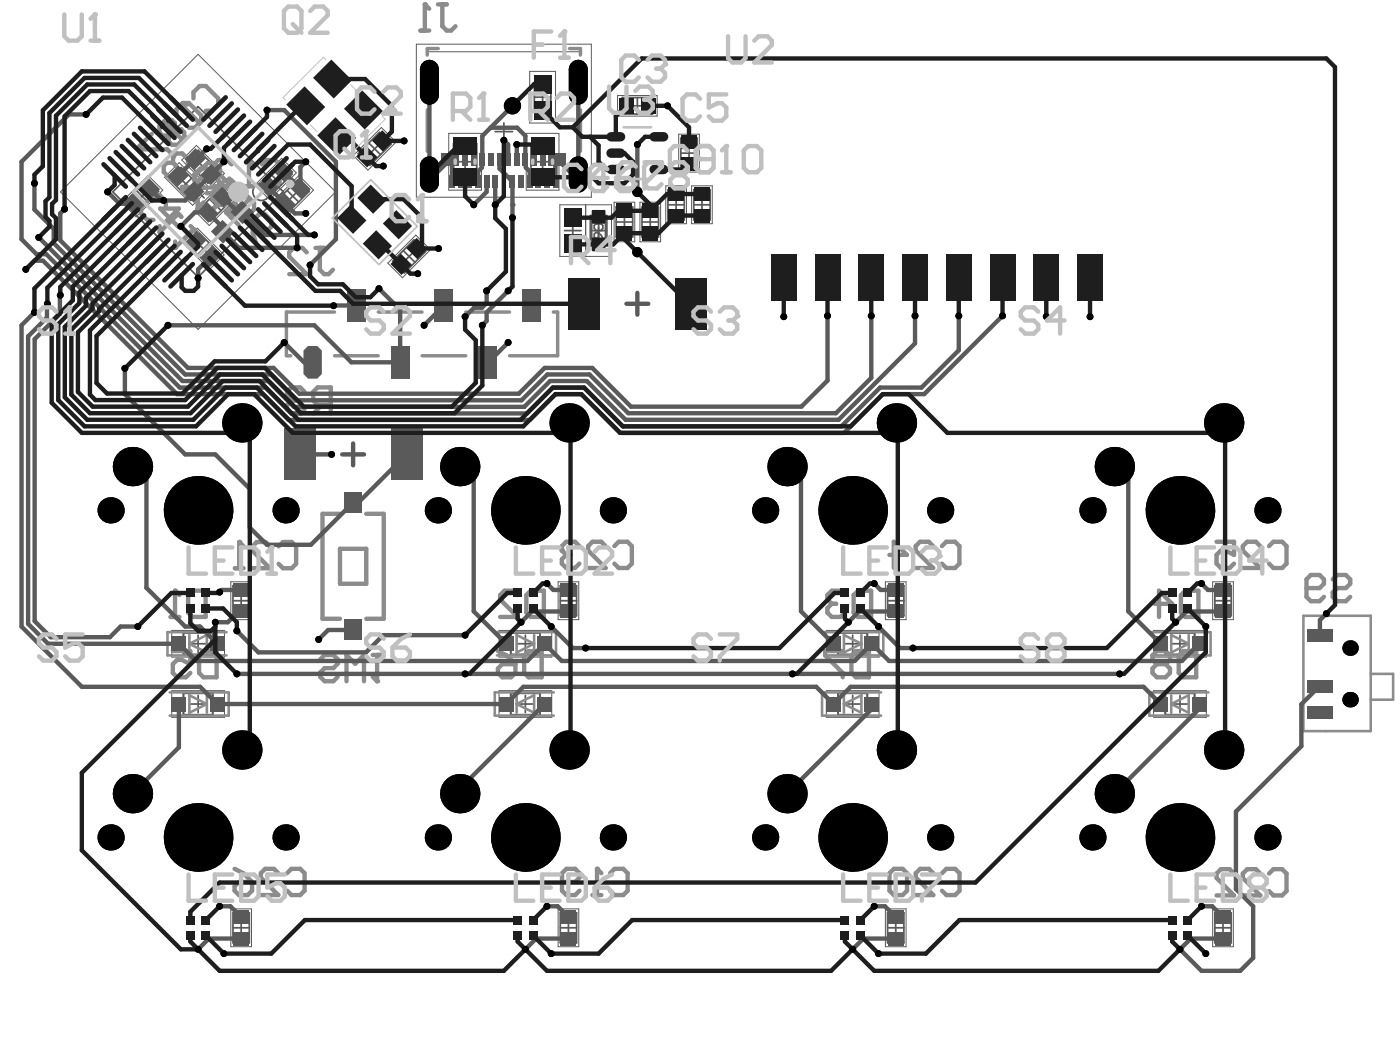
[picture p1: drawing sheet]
<svg xmlns="http://www.w3.org/2000/svg" width="271mm" height="200mm" viewBox="0 0 271 200" stroke-linecap="round" stroke-linejoin="round" font-family="sans-serif">
<g fill="none" stroke="#5a5a5a" stroke-width=".19">
<path d="M80.5 8.5h33.8v29.6h-33.8zM82.4 10h30M102.4 13.8h5v10h-5zM119.4 18.4h7.6v4h-7.6zM11.7 37.1l26.6-26.6 26.6 26.6-26.6 26.6zM23.5 39.1l5.1-5.2 2.9 2.8-5.2 5.2zM31.8 34.3l2.8-2.9 5.4 5.4-2.8 2.9zM35.1 30.9l2.9-2.8 5.4 5.4-2.9 2.8zM49.3 35.8l5.1-5.2 2.9 2.8-5.2 5.2zM52.6 39.1l5.2-5.2 2.8 2.8-5.2 5.2zM68.3 30.1l5.4-5.5 2.8 2.9-5.4 5.4zM86.7 25.8h6.4v10.9h-6.4z"/>
<path d="M101.7 25.8h6.3v10.9h-6.3zM108.2 39.6h10v10h-10zM113.2 39.6v10M118.7 39.1h4v7.6h-4zM123.7 39.1h4v7.6h-4zM128.7 35.9h4v7.3h-4zM131.2 25.9h4v7.4h-4zM133.7 35.9h4v7.3h-4zM35.3 46.9l2.8-2.8 5.2 5.2-2.8 2.8zM37.6 40.7l5.2-5.1 2.8 2.8-5.2 5.2zM74.9 50.8l5.5-5.4 2.8 2.9-5.4 5.4zM44.6 112.4h4v7.3h-4z"/>
<path d="M107.9 112.4h4v7.3h-4zM171.1 112.4h4v7.3h-4zM234.4 112.4h4v7.3h-4zM33.2 121.8h10.2v5.2h-10.2zM33.2 133.5h10.2v5.1h-10.2zM96.4 121.8h10.2v5.2h-10.2zM96.4 133.5h10.2v5.1h-10.2zM159.7 121.8h10.2v5.2h-10.2zM159.7 133.5h10.2v5.1h-10.2zM223 121.8h10.1v5.2h-10.1zM223 133.5h10.1v5.1h-10.1zM44.6 175.6h4v7.3h-4z"/>
<path d="M107.9 175.6h4v7.3h-4zM171.1 175.6h4v7.3h-4zM234.4 175.6h4v7.3h-4z"/>
</g>
<g fill="none" stroke="#5a5a5a" stroke-width=".33">
<path d="M103.3 18.8h3.2M103.3 15.9h3.2v5.8h-3.2zM104.9 17.2v3.2M120.3 18.8h5.8v3.2h-5.8zM123.2 18.8v3.2M21.8 37.1l16.5-16.5 16.5 16.5-16.5 16.4zM24.3 38.8l4.1-4.1 2.2 2.3-4.1 4.1zM26.3 36.8l2.3 2.2M28.6 36.8l-2.3 2.2M32.7 34.6l2.3-2.2 4.1 4.1-2.2 2.2zM34.8 34.4l2.3 2.3M36.1 31.3l2.2-2.3 4.1 4.2-2.2 2.2z"/>
<path d="M37.1 34.4l-2.3 2.3M37.1 35.9l2.4 2.4M38.1 31.1l2.3 2.3M39.5 35.9l-2.4 2.4M40.4 31.1l-2.3 2.3M40.5 38.5l2.2 2.2M42.7 38.5l-2.2 2.2M50.1 35.5l4.1-4.1 2.2 2.2-4.1 4.2zM52.1 33.5l2.3 2.2M53.4 38.8l4.1-4.1 2.3 2.3-4.1 4.1zM54.4 33.5l-2.3 2.2M55.5 36.8l2.2 2.2"/>
<path d="M57.7 36.8l-2.2 2.2M69.2 29.7l4.1-4.1 2.3 2.2-4.1 4.1zM71.3 27.6l2.2 2.3M73.5 27.6l-2.2 2.3M87.6 27.8h4.5v6.9h-4.5zM88.2 31.3h3.4M89.9 29.6v3.3M95.7 25.4h3.4M97.4 23.7v3.4M102.6 27.8h4.5v6.9h-4.5zM103.2 31.3h3.3M104.9 29.6v3.3"/>
<path d="M119.1 40h3.2v5.8h-3.2zM121.6 20.4h3.2M124.1 40h3.2v5.8h-3.2zM129.1 39.6h3.2M129.1 36.7h3.2v5.8h-3.2zM130.7 38v3.2M131.6 29.6h3.2M131.6 26.7h3.2v5.8h-3.2zM133.2 28v3.2M134.1 39.6h3.1M134.1 36.7h3.1v5.8h-3.1zM135.7 38v3.2"/>
<path d="M36.1 47.1l2.3-2.2 4.1 4.1-2.2 2.3zM38.2 47l2.2 2.2M38.4 40.5l4.2-4.1 2.2 2.2-4.1 4.1zM40.4 47l-2.2 2.2M75.9 50.5l4.1-4.1 2.3 2.2-4.2 4.1zM77.9 48.4l2.3 2.3M80.2 48.4l-2.3 2.3M109.1 44.6h3.2M110.7 43v3.2M114.1 44.6h3.2M114.1 41.7h3.2v5.8h-3.2zM114.4 41.9h2.6v5.3h-2.6z"/>
<path d="M115.1 44.4l-.3-.3v-.5l.3-.3h1.1l.3 .3v.5l-.3 .3M115.7 45.8l-.3 .3h-.3l-.3-.3v-.6l.3-.2h.6l.5 .5 .3 .6M115.7 43v3.2M119.1 42.9h3.2M120.7 41.3v3.2M124.1 42.9h3.2M125.7 41.3v3.2M45 116.1h3.2M45 113.2h3.2v5.8h-3.2zM46.6 114.5v3.2M108.3 116.1h3.1M108.3 113.2h3.1v5.8h-3.1z"/>
<path d="M109.9 114.5v3.2M171.5 116.1h3.2M171.5 113.2h3.2v5.8h-3.2zM173.1 114.5v3.2M234.8 116.1h3.2M234.8 113.2h3.2v5.8h-3.2zM236.4 114.5v3.2M35.5 122.3h5.6v4.2h-5.6zM35.5 134h5.6v4.1h-5.6zM36.6 136h3.4M36.6 124.4h3.4M38.3 122.7v3.4"/>
<path d="M38.3 134.4v3.3M98.7 122.3h5.7v4.2h-5.7zM98.7 134h5.7v4.1h-5.7zM99.9 136h3.3M99.9 124.4h3.3M101.5 122.7v3.4M101.5 134.4v3.3M162 122.3h5.6v4.2h-5.6zM162 134h5.6v4.1h-5.6zM163.1 136h3.4M163.1 124.4h3.4M164.8 122.7v3.4"/>
<path d="M164.8 134.4v3.3M225.2 122.3h5.7v4.2h-5.7zM225.2 134h5.7v4.1h-5.7zM226.4 136h3.3M226.4 124.4h3.3M228.1 122.7v3.4M228.1 134.4v3.3M45 179.3h3.2M45 176.4h3.2v5.8h-3.2zM46.6 177.7v3.2M108.3 179.3h3.1M108.3 176.4h3.1v5.8h-3.1z"/>
<path d="M109.9 177.7v3.2M171.5 179.3h3.2M171.5 176.4h3.2v5.8h-3.2zM173.1 177.7v3.2M234.8 179.3h3.2M234.8 176.4h3.2v5.8h-3.2zM236.4 177.7v3.2"/>
<circle cx="50.5" cy="37.1" r="1.66"/>
</g>
<path d="M121.1 58.7h4.2M123.2 56.6v4.2M66.1 87.8h4.3M68.2 85.7v4.2" fill="none" stroke="#5a5a5a" stroke-width=".85"/>
<g fill="none" stroke="#8c8c8c" stroke-width=".5">
<path d="M251.9 119h13v22.3h-13zM32.8 133.8h11.4v4.5h-11.4M36.6 134.3l3.4 1.7-3.4 1.7zM36.6 124.4l3.4-1.7v3.4zM36.6 122.7v3.4M40 134.3v3.4M43.8 122.1h-11.4v4.5h11.4M96 122.1h11.5v4.5h-11.5M99.9 122.7l3.3 1.7-3.3 1.7zM99.9 134.3v3.4M99.9 136l3.3-1.7v3.4zM103.2 122.7v3.4"/>
<path d="M107 133.8h-11.4v4.5h11.4M159.3 122.1h11.4v4.5h-11.4M163.1 136l3.4-1.7v3.4zM163.1 122.7l3.4 1.7-3.4 1.7zM163.1 134.3v3.4M166.5 122.7v3.4M170.3 133.8h-11.4v4.5h11.4M222.6 122.1h11.4v4.5h-11.4M226.4 136l3.3-1.7v3.4zM226.4 122.7l3.3 1.7-3.3 1.7zM226.4 134.3v3.4M229.7 122.7v3.4"/>
<path d="M233.5 133.8h-11.4v4.5h11.4M264.9 130.2h4.4v5h-4.4"/>
</g>
<path d="M84.7 9.4h-2.1v1.2M110.1 9.4h2.1v1.2M82.6 21.2v8M112.2 21.2v8M64.7 60.3h-9.3v8.4h.8M64.7 68.7h8.4M73.1 60.3h8.5M81.6 68.7h8.4M90 60.3h8.5M106.9 60.3h.9v8.4h-9.3" fill="none" stroke="#8c8c8c" stroke-width=".67"/>
<path d="M65.7 99.3h-3.4v20.3h3.4M70.8 99.3h3.4v20.3h-3.4M65.7 106h5.1v6.8h-5.1zM61.9 127.4l.8-.8h1.7l.9 .8v.9l-.9 .8h-1.7l-.8 .8v.9l.8 .8h1.7l.9-.8M67 131.6v-5l1.7 1.7 1.6-1.7v5M72 126.6h1.7M72.9 126.6v5" fill="none" stroke="#8c8c8c" stroke-width=".85"/>
<circle cx="72.9" cy="131.6" r=".42" fill="#8c8c8c"/>
<g fill="none" stroke="#8c8c8c" stroke-width=".85">
<path d="M33 119.2h1.7M33.8 114.1v5.1M36.4 115l.8-.9h2.5v5.1h-2.5l-.8-.8zM171.9 107.2h3.4l-2.6-2.5v5.1M180.4 105.5l-.9-.8h-1.7l-.8 .8v.9l3.4 3.4h-3.4M182 105.5l.9-.8h1.7l.8 .8v3.4l-.8 .9h-1.7l-.9-.9M33.4 125.8h3.4v2.5l-1.7-.8h-.8l-.9 .8v1.7l.9 .9h1.6l.9-.9M38.5 126.6l.8-.8h2.6v5.1h-2.6l-.8-.9zM72 130.8l.9 .8M96.2 129.2l.9-.9h2.5v1.7l-.8 .9h-1.7l-.9-.9zM96.2 125.8l1.7 .8 1.7 1.7M101.3 126.6l.9-.8h2.5v5.1h-2.5l-.9-.9z"/>
<path d="M223.6 128.3l-.9 .9v.8l.9 .9h1.7l.8-.9v-.8l-.8-.9M223.6 128.3l-.9-.8v-.9l.9-.8h1.7l.8 .8v.9l-.8 .8M223.6 128.3h1.7M227.8 126.6l.9-.8h2.5v5.1h-2.5l-.9-.9z"/>
</g>
<circle cx="33.8" cy="114.1" r=".42" fill="#8c8c8c"/>
<path d="M47.3 36h1.7M48.1 30.9v5.1M50.7 31.8l.8-.9h1.7l.8 .9v3.3l-.8 .9h-1.7l-.8-.9M33.8 114.1l.9 .9" fill="none" stroke="#8c8c8c" stroke-width=".85"/>
<circle cx="48.1" cy="30.9" r=".42" fill="#8c8c8c"/>
<path d="M44.7 31.8l-.8-.9h-1.7l-.8 .9v.8l3.3 3.4h-3.3M45.9 37.2v-1.2l-1.2-1.2h-1.2l-2.4 2.4v1.2l1.2 1.2h1.2M47.6 37.8l1.2 1.2M48.1 30.9l.9 .9M48.2 38.4l-3.5 3.6" fill="none" stroke="#8c8c8c" stroke-width=".85"/>
<circle cx="44.7" cy="42" r=".42" fill="#8c8c8c"/>
<path d="M42.5 33.9v-1.2l-1.2-1.2h-1.2l-2.4 2.4v1.2l1.2 1.2h1.2M44.3 34.5l1.2 1.2M44.9 35.1l-3.6 3.6M44.7 40.8v1.2M48.8 42.6v2.4l.6 1.8M48.8 42.6l1.2-1.2h1.2l1.2 1.2v1.2l-.6 .6h-1.2z" fill="none" stroke="#8c8c8c" stroke-width=".85"/>
<circle cx="41.3" cy="38.7" r=".42" fill="#8c8c8c"/>
<g fill="none" stroke="#8c8c8c" stroke-width=".85">
<path d="M41.3 37.5v1.2M46.7 38.1h1.2l1.2 1.2v1.2l-1.2 1.2h-1.2l-.6-.6-.6-1.8-1.8 1.8 2.4 2.3M100 115l-.8-.9h-1.7l-.8 .9v.8l3.3 3.4h-3.3M101.7 115l.9-.9h2.5v5.1h-2.5l-.9-.8zM112 105.5l-.9-.8h-1.7l-.8 .8v.9M117 105.5l-.8-.8h-1.7l-.8 .8v.9l3.3 3.4h-3.3M118.7 105.5l.9-.8h1.7l.8 .8v3.4l-.8 .9h-1.7l-.9-.9M223.2 116.7h3.3l-2.5-2.6v5.1M228.2 115l.9-.9h2.5v5.1h-2.5l-.9-.8zM252.5 113.6h2.5l.9-.8v-.9l-.9-.8h-1.6l-.9 .8v3.4l.9 .9h1.6l.9-.9M257.6 111.9l.8-.8h1.7l.9 .8v.9l-.9 .8h-1.7l-.8 .9v.8l.8 .9h1.7l.9-.9M171.9 168.7l.9-.8h1.7l.8 .8v3.4l-.8 .9h-1.7l-.9-.9z"/>
<path d="M180.4 168.7l-.9-.8h-1.7l-.8 .8v.9l3.4 3.4h-3.4M182.1 168.7l.8-.8h1.7l.8 .8v3.4l-.8 .9h-1.7l-.8-.9"/>
</g>
<circle cx="108.6" cy="106.4" r=".42" fill="#8c8c8c"/>
<path d="M45.4 109.8h1.7M46.2 104.7v5.1M52.2 105.6l-.9-.9h-1.7l-.8 .9v.8l3.4 3.4h-3.4M53.9 105.6l.8-.9h1.7l.8 .9v3.4l-.8 .8h-1.7l-.8-.8M108.6 106.4l.8 .8M109.4 107.2h.9M109.4 107.2l-.8 .9v.8l.8 .9h1.7l.9-.9" fill="none" stroke="#8c8c8c" stroke-width=".85"/>
<circle cx="46.2" cy="104.7" r=".42" fill="#8c8c8c"/>
<path d="M58.9 75.7l-.9-.8h-1.7l-.8 .8v.8M62.2 78.2l-1.7 1.7M63.9 78.2h-2.5l-.9-.8v-1.7l.9-.8h2.5v5M46.2 104.7l.9 .9" fill="none" stroke="#8c8c8c" stroke-width=".85"/>
<circle cx="55.5" cy="76.5" r=".42" fill="#8c8c8c"/>
<path d="M32.1 40.1v-1.2l-1.2-1.2h-1.2l-2.4 2.4v1.2l1.2 1.2h1.2M33.9 40.7l1.1 1.2M34.4 41.3l-3.5 3.6M59.3 48.7l-.9-.8h-1.7l-.8 .8v.9l3.4 3.4h-3.4M61 47.9h1.7M61.8 47.9v4.2l.9 .9h.8l.9-.9M55.5 76.5l.8 .9M56.3 77.4h.9M56.3 77.4l-.8 .8v.9l.8 .8h1.7l.9-.8" fill="none" stroke="#8c8c8c" stroke-width=".85"/>
<circle cx="30.9" cy="44.9" r=".42" fill="#8c8c8c"/>
<path d="M30.9 43.7v1.2M36.8 43.7l1.2 1.2M37.4 44.3l-3.5 3.6" fill="none" stroke="#8c8c8c" stroke-width=".85"/>
<circle cx="33.9" cy="47.9" r=".42" fill="#8c8c8c"/>
<path d="M37.4 19v-1.2l1.2-1.2h1.2l2.4 2.4v1.2l-1.2 1.2h-1.2M35 20.2l3.6 3.6M39.2 23.2l-1.2 1.2M33.9 46.7v1.2" fill="none" stroke="#8c8c8c" stroke-width=".85"/>
<circle cx="35" cy="20.2" r=".42" fill="#8c8c8c"/>
<path d="M31.7 23.5l3.6 3.6M32.6 26.2v1.2l.6 .6h1.2l1.5-1.5M33.8 25v-1.2l-.6-.6h-1.2l-1.2 1.2v1.2l.6 .6h1.2M33.8 25h1.2l.6 .6v1.2M33.8 25l-1.2 1.2M34.1 22.3v-1.2l1.2-1.2h1.2l2.4 2.4v1.2l-1.2 1.2h-1.2M35 20.2h1.2" fill="none" stroke="#8c8c8c" stroke-width=".85"/>
<circle cx="31.7" cy="23.5" r=".42" fill="#8c8c8c"/>
<path d="M81.3 5.9h1.7M82.1 .8v5.1M84.6 .8h1.7M85.5 .8v4.3l.8 .8h.9l.8-.8M29.3 25.9l-2.4 2.4 .6 .6h4.8l.6 .6M31.7 23.5h1.2" fill="none" stroke="#8c8c8c" stroke-width=".85"/>
<circle cx="82.1" cy=".8" r=".42" fill="#8c8c8c"/>
<g fill="none" stroke="#8c8c8c" stroke-width=".85">
<path d="M82.1 .8l.9 .9M235.1 104.7h3.4v2.5l-1.7-.8h-.8l-.9 .8v1.7l.9 .9h1.7l.8-.9M243.6 105.5l-.9-.8h-1.7l-.8 .8v.9l3.4 3.4h-3.4M245.3 105.5l.8-.8h1.7l.8 .8v3.4l-.8 .9h-1.7l-.8-.9M162.9 125.8h-3.4v.8l3.4 3.4v.9M164.6 126.6l.8-.8h2.5v5.1h-2.5l-.8-.9zM45.3 171.3l.9-.9h2.5v1.7l-.8 .9h-1.7l-.9-.9zM45.3 167.9l1.7 .8 1.7 1.7M53.8 168.7l-.9-.8h-1.6l-.9 .8v.9l3.4 3.4h-3.4M55.5 168.7l.8-.8h1.7l.9 .8v3.4l-.9 .9h-1.7l-.8-.9M114.5 173h1.7M115.4 167.9v5.1"/>
<path d="M117.9 168.7l.9-.8h1.7l.8 .8v3.4l-.8 .9h-1.7l-.9-.9"/>
</g>
<circle cx="115.4" cy="167.9" r=".42" fill="#8c8c8c"/>
<path d="M35.2 36.1l3.5 3.6M37.5 34.9v-1.2l1.2-1.2h1.2l2.4 2.4v1.2l-1.2 1.2h-1.2M39.3 39.1l-1.2 1.2M108.6 170.4h2.6l.8-.8v-.9l-.8-.8h-1.7l-.9 .8v3.4l.9 .9h1.7l.8-.9M115.4 167.9l.8 .8" fill="none" stroke="#8c8c8c" stroke-width=".85"/>
<circle cx="35.2" cy="36.1" r=".42" fill="#8c8c8c"/>
<path d="M35.2 36.1h1.2M35.2 36.8l1.2 1.2M39.4 33.8l-3.6 3.6M40.6 36.2h1.2l1.2 1.2v1.2l-2.4 2.4h-1.2l-1.2-1.2v-1.2M32.2 42.7l2.4-2.4h-3.6l3.6 3.6" fill="none" stroke="#8c8c8c" stroke-width=".85"/>
<circle cx="39.4" cy="33.8" r=".42" fill="#8c8c8c"/>
<path d="M33.4 30.3l.6-.6h1.2l1.2 1.2v1.1M39.4 33.8v1.2" fill="none" stroke="#8c8c8c" stroke-width=".85"/>
<circle cx="33.4" cy="30.3" r=".42" fill="#8c8c8c"/>
<path d="M33.4 30.3v1.1M33.4 31.4l.6 .6M33.4 31.4h-1.2l-.6 .6v1.2l1.2 1.2h1.2M163.3 115l-.9-.9h-1.6l-.9 .9v.8M165 115l.8-.9h2.6v5.1h-2.6l-.8-.8z" fill="none" stroke="#8c8c8c" stroke-width=".85"/>
<circle cx="159.9" cy="115.8" r=".42" fill="#8c8c8c"/>
<path d="M159.9 115.8l.9 .9M160.8 116.7h.8M160.8 116.7l-.9 .8v.9l.9 .8h1.6l.9-.8M238.5 168.8l-.8-.8h-1.7l-.9 .8v.8l3.4 3.4h-3.4M243.6 168.8l-.9-.8h-1.7l-.8 .8v.8l3.4 3.4h-3.4M245.3 168.8l.8-.8h1.7l.9 .8v3.4l-.9 .8h-1.7l-.8-.8" fill="none" stroke="#8c8c8c" stroke-width=".85"/>
<path d="M23.1 39.4h2.9M31.2 38.7h.4M9.2 58.7l-.1 2.7M11.7 57l-.1 .1M12.5 40.4l-.8 .8M12.6 54.6h.1M38.3 52v1.7M40.1 41h-2.5l-2.6 2.7M26.6 121.1h-3.3l-2.1 2M35.8 121.1h2.9" fill="none" stroke="#5a5a5a" stroke-width=".85"/>
<g fill="#5a5a5a">
<circle cx="35" cy="43.7" r=".42"/>
<circle cx="34.4" cy="34" r=".42"/>
<circle cx="37.5" cy="37.1" r=".42"/>
</g>
<path d="M55.1 39.4l1.9 1.8h2.1M46 41h.8M54.9 66.2l3.9 3.8h1.6M46.1 118.2h.5M46.6 114h-3.7l-.5 .4M41.6 120.2h2.4M42.4 175.1h2.1l2.1 2.1" fill="none" stroke="#5a5a5a" stroke-width=".85"/>
<circle cx="55.1" cy="39.4" r=".42" fill="#5a5a5a"/>
<path d="M58.1 32.3v4.1" fill="none" stroke="#5a5a5a" stroke-width=".85"/>
<circle cx="58.1" cy="36.4" r=".42" fill="#5a5a5a"/>
<path d="M54.7 33.1l3.4 3.3M83 33.7h1.1M93.1 32.4l-.7 .7v2M94.1 35.1v2M99 39.6v2.5M85.8 59.5v-.5l-3.8 3.9M94.1 58.6l-.9 .9h-1.6l-1.7 1.7M94.1 60.4v1.6l-.9 .9M68.2 97.1h1M63.4 121.7l-1.8 1.9" fill="none" stroke="#5a5a5a" stroke-width=".85"/>
<circle cx="99" cy="39.6" r=".42" fill="#5a5a5a"/>
<path d="M96.5 32.6l2.5 2.5" fill="none" stroke="#5a5a5a" stroke-width=".85"/>
<circle cx="99.9" cy="27.9" r=".42" fill="#5a5a5a"/>
<g fill="none" stroke="#5a5a5a" stroke-width=".85">
<path d="M83 15.9v17.8M111.8 15.9v17.8h-1.1l-3-2.9-.3 .3v4M6.7 35.4v5.1l3.7 3.7v2.8l25.4 25.4h16.5l5 4.9h43.5l5-4.9h8.1l7.5 7.4h40.2l6.8-6.8v-12M16.6 22.1h-3.3l-9.1 9.2v14.9l2.9 2.9h1.8l25.8 25.8h16.6l5 5h45.5l5-5h6.1l7.5 7.5h42.2l7.5-7.5h8l7.2-7.2v-6.7M20.8 37.1l2.3 2.3M28.9 36.4l2.3 2.3M40 28.8l-2 1.9h-.3l-3.3 3.3M43.1 38.1l2.9 2.9M43.3 31.3l-7.5 7.4h-4.2M51.6 21.3h3.3l10 10v14.9l-5 5M51.8 36.1l3.3 3.3M59.1 31.3l-1 1"/>
<path d="M84.1 33.7l3-2.9 .3 .3v4M94.1 37.1l-2.5 2.5M94.8 24.7h5.2l1.5 1.6 .1 6.1 .8 .7v2M95.7 35.1v4.5M96.5 30.8v1.8M97.4 27.1l.8 .8v2.9M99 20.4l-5.8 5.9-.1 6.1M99 35.1v4.5M99.9 27.9v2.9M123.2 27.9v9.2M5 52l1.7-1.6h1.6l4.3 4.2M7.5 45.9l27.8 27.7h16.5l5 5h44.5l5-5h7.1l7.5 7.5h41.2l14.7-14.7v-5.4"/>
<path d="M11.6 57.1v3.6l-4.9 4.8v54.5l3.1 3.1h11.4M11.7 41.2v5.2l24.6 24.7h16.6l5 5h42.4l5-5h9.2l7.5 7.5h32.9l5-5.1v-12.5M12.7 54.6l21.5 21.6h16.6l5 5h46.6l5-5h5l7.5 7.4h43.2l7.5-7.4h8l15.2-15.2M35 43.7l2.8 2.9M40.1 41l3 3v.8l3.1 3.1h11.2M40.8 49.6l-2.5 2.4M46.8 41l4.4 4.4h9.6M64.4 59h4.5M73.2 55.8l4.1 4.1v10.1h-9.4l-7.1-7.1h-28.3M94.1 56.2v2.4M98.2 56.2l-4.1 4.2M6.7 60.4l-2.5 2.5v58.2l11.6 11.6h22.9l3.3 3.3h55.8l3.4-3.3h56.6l3.3 3.3 3.3-3.3h56.6l3.3 3.3"/>
<path d="M9.1 61.4l-3.7 3.6v55.5l3.9 3.9h25.3l3.3 3.3h64l3.4-3.3 3.3 3.3h56.6l3.3-3.3 3.3 3.3h56.6l3.4-3.3M24.1 71.2v5l11.7 11.6h5.8l6.7 6.7v7.4l3.3 3.4h8.5l8.1-8.2M98.2 66.2l-3.9 3.8M25.6 90.2l2.7 2.7v20.7l7.5 7.5M57.9 87.8h6.2M78.6 87.8l-9.4 9.3M88.9 90.2l2.7 2.7v25.2l6.2 6.3M152.1 90.2l2.7 2.7v25.2l6.3 6.3M215.4 90.2l2.7 2.7v25.2l6.2 6.3M46.1 118.2l-2.1 2M105.7 112.8l1.3 1.2h2.9M109.9 118.2h-7.1l-2.1 2"/>
<path d="M169 112.8l1.2 1.2h2.9M173.1 118.2h-7.1l-2 2M232.2 112.8l1.3 1.2h2.9M236.4 118.2h-7.1l-2.1 2M256.4 118.6l-1.3 1.2v2.9M34.6 136v8.4l-9 9M38.7 121.1l3.3 3.3M45.8 121.9l4.1 4.2h20.8l3.4-3.4h15.8M45.8 130.2h170.6M63.4 121.7h4.8M105.3 136l-16.4 16.4v1M106.5 121.1l4.2 4.1h2.5"/>
<path d="M168.5 136v1l-16.4 16.4M169.8 121.1l4.2 4.1h2.4M231.8 136v1l-16.4 16.4M255.1 132.7h-.2l-3.4 3.4v8.1l-12.6 12.6v15l3.3 3.3v10l-2.5 2.5h-7.5l-4.1-4.2 2-2h6.3M105.7 175.1h2.1l2.1 2.1M169 175.1h2l2.1 2.1M232.2 175.1h2.1l2.1 2.1M46.6 181.4h-6.2l-2.1 2M109.9 181.4h-6.3l-2.1 2M173.1 181.4h-6.2l-2.1 2"/>
</g>
<g fill="#000">
<path d="M83 18.4h1.8zM83 18.4h1.8a1.83 1.83 0 0 1-1.8 1.8z"/>
<path d="M83 11.6v1.8zM83 11.6a1.83 1.83 0 0 1 1.8 1.8h-1.8z"/>
<path d="M81.2 13.4h1.8zM81.7 12.1l.8-.5h.5v1.8h-1.8v-.5z"/>
<path d="M83 18.4v1.8zM81.2 18.4h1.8v1.8a1.83 1.83 0 0 1-1.8-1.8z"/>
<path d="M111.8 18.4h1.8zM111.8 18.4h1.8a1.83 1.83 0 0 1-1.8 1.8z"/>
<path d="M111.8 11.6v1.8zM111.8 11.6a1.83 1.83 0 0 1 1.8 1.8h-1.8z"/>
<path d="M109.9 13.4h1.9zM110.5 12.1l.8-.5h.5v1.8h-1.9l.1-.5z"/>
<path d="M111.8 18.4v1.8zM109.9 18.4h1.9v1.8a1.83 1.83 0 0 1-1.9-1.8z"/>
<path d="M83 35.4h1.8zM83 35.4h1.8a1.83 1.83 0 0 1-1.8 1.8z"/>
<path d="M83 30.2v1.9zM83 30.2a1.83 1.83 0 0 1 1.8 1.9h-1.8z"/>
<path d="M81.2 32.1h1.8zM81.7 30.8l.8-.5 .5-.1v1.9h-1.8v-.5z"/>
<path d="M83 35.4v1.8zM81.2 35.4h1.8v1.8a1.83 1.83 0 0 1-1.8-1.8z"/>
<path d="M111.8 35.4h1.8zM111.8 35.4h1.8a1.83 1.83 0 0 1-1.8 1.8z"/>
<path d="M111.8 30.2v1.9zM111.8 30.2a1.83 1.83 0 0 1 1.8 1.9h-1.8z"/>
<path d="M109.9 32.1h1.9zM110.5 30.8l.8-.5 .5-.1v1.9h-1.9l.1-.5z"/>
<path d="M111.8 35.4v1.8zM109.9 35.4h1.9v1.8a1.83 1.83 0 0 1-1.9-1.8z"/>
<circle cx="6.7" cy="35.4" r=".67"/>
<circle cx="16.6" cy="22.1" r=".67"/>
<circle cx="20.8" cy="37.1" r=".67"/>
<circle cx="31.6" cy="38.7" r=".67"/>
<circle cx="40" cy="28.8" r=".67"/>
<circle cx="43.3" cy="31.3" r=".67"/>
<circle cx="51.6" cy="21.3" r=".67"/>
<circle cx="59.1" cy="31.3" r=".67"/>
<circle cx="74.1" cy="32.1" r=".67"/>
<circle cx="78.1" cy="27.2" r=".67"/>
<circle cx="91.6" cy="39.6" r=".67"/>
<circle cx="95.7" cy="39.6" r=".67"/>
<circle cx="97.4" cy="27.1" r=".67"/>
<circle cx="99" cy="20.4" r="1.66"/>
<circle cx="99.9" cy="27.9" r=".67"/>
<circle cx="123.2" cy="37.1" r="1"/>
<circle cx="123.2" cy="27.9" r=".67"/>
<circle cx="129" cy="20.4" r=".67"/>
<circle cx="5" cy="52" r=".67"/>
<circle cx="7.5" cy="45.9" r=".67"/>
<circle cx="9.2" cy="58.7" r=".67"/>
<circle cx="11.7" cy="57" r=".67"/>
<circle cx="12.5" cy="40.4" r=".67"/>
<circle cx="35" cy="43.7" r=".67"/>
<circle cx="38.3" cy="53.7" r=".67"/>
<circle cx="57.4" cy="47.9" r=".67"/>
<circle cx="59.1" cy="41.2" r=".67"/>
<circle cx="59.9" cy="51.2" r=".67"/>
<circle cx="60.8" cy="45.4" r=".67"/>
<circle cx="64.5" cy="59.1" r=".67"/>
<circle cx="73.2" cy="55.8" r=".67"/>
<circle cx="80.7" cy="52.9" r=".67"/>
<circle cx="84.8" cy="48" r=".67"/>
<circle cx="94.1" cy="56.2" r=".67"/>
<circle cx="98.2" cy="56.2" r=".67"/>
<circle cx="99" cy="42.1" r=".67"/>
<circle cx="123.2" cy="48.7" r="1"/>
<circle cx="6.7" cy="60.4" r=".67"/>
<circle cx="24.1" cy="71.2" r=".67"/>
<circle cx="32.5" cy="62.9" r=".67"/>
<circle cx="54.9" cy="66.2" r=".67"/>
<circle cx="82" cy="62.9" r=".67"/>
<circle cx="89.9" cy="61.2" r=".67"/>
<circle cx="93.2" cy="62.9" r=".67"/>
<circle cx="98.2" cy="66.2" r=".67"/>
<circle cx="151.5" cy="61.2" r=".67"/>
<circle cx="159.9" cy="61" r=".67"/>
<circle cx="168.4" cy="61" r=".67"/>
<circle cx="176.8" cy="61" r=".67"/>
<circle cx="185.3" cy="61" r=".67"/>
<circle cx="193.8" cy="61" r=".67"/>
<circle cx="202.2" cy="61.2" r=".67"/>
<circle cx="210.7" cy="61.2" r=".67"/>
<circle cx="21.4" cy="98.6" r="2.54"/>
<circle cx="25.6" cy="90.2" r="3.8"/>
<circle cx="38.3" cy="98.6" r="6.6"/>
<circle cx="46.7" cy="81.7" r="3.8"/>
<circle cx="55.2" cy="98.6" r="2.54"/>
<circle cx="64.1" cy="87.8" r=".67"/>
<circle cx="84.6" cy="98.6" r="2.54"/>
<circle cx="88.9" cy="90.2" r="3.8"/>
<circle cx="101.5" cy="98.6" r="6.6"/>
<circle cx="110" cy="81.7" r="3.8"/>
<circle cx="118.5" cy="98.6" r="2.54"/>
<circle cx="147.9" cy="98.6" r="2.54"/>
<circle cx="152.1" cy="90.2" r="3.8"/>
<circle cx="164.8" cy="98.6" r="6.6"/>
<circle cx="173.3" cy="81.7" r="3.8"/>
<circle cx="181.7" cy="98.6" r="2.54"/>
<circle cx="211.1" cy="98.6" r="2.54"/>
<circle cx="215.4" cy="90.2" r="3.8"/>
<circle cx="228.1" cy="98.6" r="6.6"/>
<circle cx="236.5" cy="81.7" r="3.8"/>
<circle cx="245" cy="98.6" r="2.54"/>
<circle cx="42.4" cy="114.4" r=".67"/>
<circle cx="105.7" cy="112.8" r=".67"/>
<circle cx="169" cy="112.8" r=".67"/>
<circle cx="232.2" cy="112.8" r=".67"/>
<circle cx="256.4" cy="118.6" r=".67"/>
<circle cx="26.6" cy="121.1" r=".67"/>
<circle cx="41.6" cy="120.2" r=".67"/>
<circle cx="45.8" cy="130.2" r=".67"/>
<circle cx="45.8" cy="121.9" r=".67"/>
<circle cx="61.6" cy="123.6" r=".67"/>
<circle cx="89.9" cy="122.7" r=".67"/>
<circle cx="89.9" cy="130.2" r=".67"/>
<circle cx="100.7" cy="120.2" r=".67"/>
<circle cx="106.5" cy="121.1" r=".67"/>
<circle cx="113.2" cy="125.2" r=".67"/>
<circle cx="153.1" cy="130.2" r=".67"/>
<circle cx="164" cy="120.2" r=".67"/>
<circle cx="169.8" cy="121.1" r=".67"/>
<circle cx="176.4" cy="125.2" r=".67"/>
<circle cx="216.4" cy="130.2" r=".67"/>
<circle cx="227.2" cy="120.2" r=".67"/>
<circle cx="233" cy="121.1" r=".67"/>
<circle cx="260.9" cy="125.2" r="1.5"/>
<circle cx="260.9" cy="135.2" r="1.5"/>
<circle cx="25.6" cy="153.4" r="3.8"/>
<circle cx="46.7" cy="144.9" r="3.8"/>
<circle cx="88.9" cy="153.4" r="3.8"/>
<circle cx="110" cy="144.9" r="3.8"/>
<circle cx="152.1" cy="153.4" r="3.8"/>
<circle cx="173.3" cy="144.9" r="3.8"/>
<circle cx="215.4" cy="153.4" r="3.8"/>
<circle cx="236.5" cy="144.9" r="3.8"/>
<circle cx="21.4" cy="161.8" r="2.54"/>
<circle cx="38.3" cy="161.8" r="6.6"/>
<circle cx="42.4" cy="175.1" r=".67"/>
<circle cx="55.2" cy="161.8" r="2.54"/>
<circle cx="84.6" cy="161.8" r="2.54"/>
<circle cx="101.5" cy="161.8" r="6.6"/>
<circle cx="105.7" cy="175.1" r=".67"/>
<circle cx="118.5" cy="161.8" r="2.54"/>
<circle cx="147.9" cy="161.8" r="2.54"/>
<circle cx="164.8" cy="161.8" r="6.6"/>
<circle cx="169" cy="175.1" r=".67"/>
<circle cx="181.7" cy="161.8" r="2.54"/>
<circle cx="211.1" cy="161.8" r="2.54"/>
<circle cx="228.1" cy="161.8" r="6.6"/>
<circle cx="232.2" cy="175.1" r=".67"/>
<circle cx="245" cy="161.8" r="2.54"/>
<circle cx="38.3" cy="183.4" r=".67"/>
<circle cx="43.3" cy="184.3" r=".67"/>
<circle cx="101.5" cy="183.4" r=".67"/>
<circle cx="106.5" cy="184.3" r=".67"/>
<circle cx="164.8" cy="183.4" r=".67"/>
<circle cx="169.8" cy="184.3" r=".67"/>
<circle cx="228.1" cy="183.4" r=".67"/>
<circle cx="233" cy="184.3" r=".67"/>
</g>
<g fill="#000">
<path d="M81.2 13.4l1.8-1.8 1.8 1.8v5l-1.8 1.8-1.8-1.8z" fill-rule="evenodd"/>
<path d="M81.2 32.1l1.8-1.9 1.8 1.9v3.3l-1.8 1.8-1.8-1.8z" fill-rule="evenodd"/>
<path d="M109.9 13.4l1.9-1.8 1.8 1.8v5l-1.8 1.8-1.9-1.8z" fill-rule="evenodd"/>
<path d="M109.9 32.1l1.9-1.9 1.8 1.9v3.3l-1.8 1.8-1.9-1.8z" fill-rule="evenodd"/>
</g>
<g fill="#5a5a5a">
<path d="M88.6 33.9h1v2.3h-1z" fill-rule="evenodd"/>
<path d="M90.2 33.9h1v2.3h-1z" fill-rule="evenodd"/>
<path d="M91.9 33.9h1v2.3h-1z" fill-rule="evenodd"/>
<path d="M96.4 134.7h2.8v2.7h-2.8z" fill-rule="evenodd"/>
<path d="M95.2 33.9h1v2.3h-1z" fill-rule="evenodd"/>
<path d="M98.5 33.9h1v2.3h-1z" fill-rule="evenodd"/>
<path d="M103.9 134.7h2.7v2.7h-2.7z" fill-rule="evenodd"/>
<path d="M101.9 33.9h1v2.3h-1z" fill-rule="evenodd"/>
<path d="M103.5 33.9h1v2.3h-1z" fill-rule="evenodd"/>
<path d="M105.2 33.9h1v2.3h-1z" fill-rule="evenodd"/>
<path d="M106.9 33.9h1v2.3h-1z" fill-rule="evenodd"/>
<path d="M171.6 175.9h3v2.6h-3z" fill-rule="evenodd"/>
<path d="M171.6 112.7h3v2.6h-3z" fill-rule="evenodd"/>
<path d="M230.4 134.7h2.7v2.7h-2.7z" fill-rule="evenodd"/>
<path d="M35.4 37.1l2.1-2.1 2 2-2.1 2.1z" fill-rule="evenodd"/>
<path d="M35.8 46.7l2.2-2.1 1.8 1.9-2.1 2.1z" fill-rule="evenodd"/>
<path d="M35.7 30.8l2.1-2.2 2 2-2.1 2.2z" fill-rule="evenodd"/>
<path d="M41.1 38l1.9-1.9 2.1 2.1-1.9 1.9z" fill-rule="evenodd"/>
<path d="M75.6 66.8h3.5v6.4h-3.5z" fill-rule="evenodd"/>
<path d="M92.7 29.6h1v2.3h-1z" fill-rule="evenodd"/>
<path d="M89.4 29.6h1v2.3h-1z" fill-rule="evenodd"/>
<path d="M91.1 29.6h1v2.3h-1z" fill-rule="evenodd"/>
<path d="M96.4 123h2.8v2.8h-2.8z" fill-rule="evenodd"/>
<path d="M96 29.6h1v2.3h-1z" fill-rule="evenodd"/>
<path d="M97.7 29.6h1v2.3h-1z" fill-rule="evenodd"/>
<path d="M99.4 29.6h1v2.3h-1z" fill-rule="evenodd"/>
<path d="M103.9 123h2.7v2.8h-2.7z" fill-rule="evenodd"/>
<path d="M102.7 29.6h1v2.3h-1z" fill-rule="evenodd"/>
<path d="M104.4 29.6h1v2.3h-1z" fill-rule="evenodd"/>
<path d="M171.6 180h3v2.7h-3z" fill-rule="evenodd"/>
<path d="M171.6 116.8h3v2.7h-3z" fill-rule="evenodd"/>
<path d="M230.4 123h2.7v2.8h-2.7z" fill-rule="evenodd"/>
<path d="M56.1 36.3l1.9-1.9 2.1 2.2-1.9 1.8z" fill-rule="evenodd"/>
<path d="M84 55.9h3.6v6.3h-3.6z" fill-rule="evenodd"/>
<path d="M45.1 175.9h3v2.6h-3z" fill-rule="evenodd"/>
<path d="M40.6 134.7h2.8v2.7h-2.8z" fill-rule="evenodd"/>
<path d="M33.2 134.7h2.8v2.7h-2.8z" fill-rule="evenodd"/>
<path d="M45.1 112.7h3v2.6h-3z" fill-rule="evenodd"/>
<path d="M38.1 40.9l1.9-1.9 2.1 2.2-1.8 1.8z" fill-rule="evenodd"/>
<path d="M44.5 41l2.3-2.3 2.3 2.4-2.2 2.2z" fill-rule="evenodd"/>
<path d="M32.3 34.1l2.2-2.1 2 2-2.2 2.1z" fill-rule="evenodd"/>
<path d="M38.7 33.8l2.1-2.1 2 2-2.1 2.1z" fill-rule="evenodd"/>
<path d="M66.6 119.7h3.3v4h-3.3z" fill-rule="evenodd"/>
<path d="M86.9 33.9h1v2.3h-1z" fill-rule="evenodd"/>
<path d="M93.6 33.9h1v2.3h-1z" fill-rule="evenodd"/>
<path d="M100.2 33.9h1v2.3h-1z" fill-rule="evenodd"/>
<path d="M159.7 134.7h2.8v2.7h-2.8z" fill-rule="evenodd"/>
<path d="M167.1 134.7h2.8v2.7h-2.8z" fill-rule="evenodd"/>
<path d="M234.9 175.9h3v2.6h-3z" fill-rule="evenodd"/>
<path d="M223 134.7h2.7v2.7h-2.7z" fill-rule="evenodd"/>
<path d="M234.9 112.7h3v2.6h-3z" fill-rule="evenodd"/>
<path d="M252.6 136.5h5v2.4h-5z" fill-rule="evenodd"/>
<path d="M252.6 121.6h5v2.3h-5z" fill-rule="evenodd"/>
<path d="M24 39.3l1.9-1.9 2.1 2.1-1.9 1.9z" fill-rule="evenodd"/>
<path d="M45.1 180h3v2.7h-3z" fill-rule="evenodd"/>
<path d="M45.1 116.8h3v2.7h-3z" fill-rule="evenodd"/>
<path d="M33.2 123h2.8v2.8h-2.8z" fill-rule="evenodd"/>
<path d="M40.6 123h2.8v2.8h-2.8z" fill-rule="evenodd"/>
<path d="M38.8 49.7l2.1-2.1 1.9 1.8-2.1 2.1z" fill-rule="evenodd"/>
<path d="M40.8 44.7l2.2-2.2 2.4 2.3-2.3 2.3z" fill-rule="evenodd"/>
<path d="M66.6 95.1h3.3v4h-3.3z" fill-rule="evenodd"/>
<path d="M59.5 66.8h1.8l.9 .9v4.6l-.9 .9h-1.8l-.9-.9v-4.6z" fill-rule="evenodd"/>
<path d="M92.5 66.8h3.5v6.4h-3.5z" fill-rule="evenodd"/>
<path d="M101 29.6h1v2.3h-1z" fill-rule="evenodd"/>
<path d="M94.4 29.6h1v2.3h-1z" fill-rule="evenodd"/>
<path d="M85.4 29.6h3.3v2.3h-3.3z" fill-rule="evenodd"/>
<path d="M106 29.6h3.4v2.3h-3.4z" fill-rule="evenodd"/>
<path d="M159.7 123h2.8v2.8h-2.8z" fill-rule="evenodd"/>
<path d="M167.1 123h2.8v2.8h-2.8z" fill-rule="evenodd"/>
<path d="M234.9 180h3v2.7h-3z" fill-rule="evenodd"/>
<path d="M234.9 116.8h3v2.7h-3z" fill-rule="evenodd"/>
<path d="M223 123h2.7v2.8h-2.7z" fill-rule="evenodd"/>
<path d="M252.6 131.5h5v2.4h-5z" fill-rule="evenodd"/>
<path d="M49.8 35.9l1.9-1.8 2.1 2.1-1.9 1.9z" fill-rule="evenodd"/>
<path d="M52.7 33l1.9-1.9 2.1 2.1-1.8 1.9z" fill-rule="evenodd"/>
<path d="M75.6 82.8h6v10h-6z" fill-rule="evenodd"/>
<path d="M67.1 55.9h3.6v6.3h-3.6z" fill-rule="evenodd"/>
<path d="M100.9 55.9h3.6v6.3h-3.6z" fill-rule="evenodd"/>
<path d="M108.4 175.9h3v2.6h-3z" fill-rule="evenodd"/>
<path d="M108.4 112.7h3v2.6h-3z" fill-rule="evenodd"/>
<path d="M108.4 180h3v2.7h-3z" fill-rule="evenodd"/>
<path d="M108.4 116.8h3v2.7h-3z" fill-rule="evenodd"/>
<path d="M53.1 39.3l1.9-1.9 2.1 2.1-1.9 1.9z" fill-rule="evenodd"/>
<path d="M54.9 82.8h6v10h-6z" fill-rule="evenodd"/>
<path d="M26.9 36.3l1.9-1.9 2.1 2.2-1.8 1.8z" fill-rule="evenodd"/>
</g>
<path d="M10.8 46.2l-3.3 3.4M11.7 55.5v1.5" fill="none" stroke="#1e1e1e" stroke-width=".85"/>
<circle cx="7.5" cy="49.6" r=".42" fill="#1e1e1e"/>
<path d="M8.8 38.9v3l.8 .8v1.1M10.8 38.6l-.7 .8v2l.7 .8M17.9 58.6v1M19.1 59.7v.4l-4 4.1M17.4 76.3l1 1" fill="none" stroke="#1e1e1e" stroke-width=".85"/>
<circle cx="24.1" cy="71.2" r=".42" fill="#1e1e1e"/>
<g fill="none" stroke="#1e1e1e" stroke-width=".85">
<path d="M103.2 16.3h1.7M22.2 33.9v1.8l-1.4 1.4M29.4 38.7h2.2M32.6 23v.3h.2M46.2 25.7l-2.9 2.9M49.9 28.8v.4h-.2M51.6 21.3v1.3M55.7 27.9h4.2M58.3 20.4h.8M65.1 26.4h1.9M88.5 28.3h1.4M95.7 39.6v2.6"/>
<path d="M104.5 27.9l.4 .4M112.5 26.4h1.5M114 33.7h-2.2l-.6 .5M35.1 53.2v2.3l.7 .7h1.7l.8-.8v-1.7M38.3 47.1v.6M57.4 45.6v2.3M61.5 54.9h4.8M72.9 47.3h.9M73.2 55.8l-1.6 1.6h-2.8M79.3 52.9h1.4M99 55.4l-.8 .8M110.7 47.1l.2 .1"/>
<path d="M120.7 46.2v-1.1l-2.2 2.1h-2.8M89.9 61.2v2.5M46.7 81.7l-1.9 1.9M110 81.7l.3 .3M42.4 114.4l-.1 .2M98 114.6h2M100 119.6l.7 .6M105.7 112.8h-.8l-1.9 1.8M36.8 120.4l1.5 1.5M41.6 120.2v3.4M45.8 120.2v1.7M89.9 130.2h.8"/>
<path d="M110 144.9h.3M36.8 176.2v1.6M105.7 175.1l-2.7 2.7M36.8 180.8v1.1l1.5 1.5h-3.3M100 180.8v1.1M103 180.8l3.5 3.5"/>
</g>
<circle cx="115.5" cy="42.1" r=".42" fill="#1e1e1e"/>
<g fill="none" stroke="#1e1e1e" stroke-width=".85">
<path d="M64.3 15.3h6.3l5.1 5.1v5l-1.8 1.8h4.2M103.2 16.3l-4.2 4.1M16.6 22.1l3.3-3.2h3.7l6.8 6.8M23.3 32.7l6.1 6M31.6 24.5h-.2v-.4l-6.5-6.5h-7.5l-4.9 4.9v17.9M32.6 23l-6.7-6.7h-9l-6.1 6.1v16.2M33.9 22.1l-7.1-7h-10.5l-6.7 6.7v16.3l-.8 .8M35.1 21l-7.2-7.2h-12.1l-7.5 7.5v10.8l-1.6 1.7v1.6M43.3 28.6v2.7M45 24.5l-4.3 4.3h-.7M51.6 22.6l-4.3 4.2M55.7 27.9l-3.6 3.6"/>
<path d="M58.3 20.4l-8.4 8.4M59.1 31.3h-2l-2.7 2.6M59.9 27.9l8.1 8.1v6.4M67 26.4l5.7 5.7h1.4M71.9 38.5h6.1l3.6 3.6v5l-1 .9h4.2M88.5 28.3l-5.5 5.4M89.9 34.2v3.7l1.7 1.7M97.4 27.1v10.8l-1.7 1.7M99.9 27.9h4.6M104.9 21.3l3.3 3.3h2.5M104.9 34.2h6.3M110.7 24.6l13.3-13.3h132.4l1.6 1.7v103.9l-1.6 1.7"/>
<path d="M110.7 24.6l1.8 1.8M119 29.6h1.7l1.6 1.7v2.5l-1.6 1.6h-5l-1.7-1.7M121 20.4l-2 2v4h-5l1.7 1.7v3.2l1.5 1.5h1.8M123.2 37.1l2.5 2.5v1.1M125.3 20.4h3.7l4.2 4.2v2.9M127.3 26.4h-2.6l-1.5 1.5M133.2 31.7l-1.1 1.1h-4.8M135.7 37.5h-6.8l-3.2 3.2M7.5 49.6l-2.5 2.4M9.6 43.8l-2.1 2.1M10.8 42.2v4M17.9 59.6l-4.1 4.1v12.5l3.6 3.6h19.4l6.3-6.2h7.1l7.4 7.5h43l6.2-6.2h6.1l7.5 7.5h44l6.2-6.2h5l7.5 7.4h51.5l1.9-1.9 .3 .3v62.9h-.3"/>
<path d="M22.2 40.3l-15.5 15.4v4.7M23.3 41.4l-14.1 14.2v3.1M24.5 42.6l-12.8 12.9M25.7 43.8l-11.6 11.6v2.6l-4.1 4.1v15.7l5.8 5.8h29M26.9 45l-11.6 11.5v2.1l-4 4v14.7l5 5.1h21.6l6.2-6.2h5l7.5 7.4h51.5l1.9-1.9M28 46.1l-11.4 11.5v1.5l-4.1 4.1v13.6l4.4 4.3h20.5l6.2-6.2h6l7.5 7.5h44l6.3-6.2h5l7.5 7.4h51.4l2-1.9 .2 .3v62.9h-.2M29.2 47.3l-11.3 11.3M30.4 48.5l-11.3 11.2M31.6 49.7l-14.2 14.1v12.5M32.8 50.8l-14.1 14.1v9.1l2 2h14.6l6.2-6.2h9.8l3.6-3.6M35 43.7l3.3 3.4M38.3 47.7l-4.4 4.3"/>
<path d="M41.5 53.2l5.8 5.9h17.2M49.7 45l11.3 11.2h4.8l2.4 2.5h43M53.2 41.4l4.2 4.2M54.4 40.3l5.2 5.1h1.2M59.9 51.2v2.2l1.6 1.5M66.3 54.9l2.5 2.5M68 42.4h.1M73.8 47.3l5.5 5.6M95.7 42.2l2.1 2v8.3l-3.7 3.7M99 42.1v13.3M110.9 47.2h4.8M120.7 46.2l12.5 12.5h.3"/>
<path d="M125.7 40.7h-6.2l-1.3 1.4h-7.5M135.7 41.7h-5l-3.4 3.4h-6.6M151.5 53.7v7.5M159.9 53.7v7.3M168.4 53.7v7.3M176.8 53.7v7.3M185.3 53.7v7.3M193.8 53.7v7.3M202.2 53.7v7.5M210.7 53.7v7.5M32.5 62.9l-8.4 8.3M89.9 63.7l2.1 2v8.3l-4.7 4.6h-28.6l-7.5-7.5h-9.2l-6.2 6.2h-17.4"/>
<path d="M93.2 62.9v11.6l-5.3 5.3h-29.7l-7.5-7.4h-8.2l-6.2 6.2h-18.4l-2.8-2.9v-11.5M46.7 81.7l1.6 1.5v61.7h-1.6M110.3 82v62.9M36.8 114.6h-3.7l-6.5 6.5M36.8 117.6v2.8M39.8 114.6h2.5M39.8 117.6h3.3l2.7 2.6M98 114.6l-8.1 8.1M100 117.6v2M103 117.6l3.5 3.5M163.3 117.6v2l.7 .6-10 10h-.9M163.3 114.6h-2l-10.7 10.6h-37.4"/>
<path d="M166.3 117.6l3.5 3.5M169 112.8h-.9l-1.8 1.8M226.6 117.6v2l.6 .6-10 10h-.8M226.6 114.6h-2l-10.7 10.6h-37.5M229.6 117.6l3.4 3.5v5l-44.5 44.4h-146.1l-5.6 5.7M232.2 112.8h-.8l-1.8 1.8M41.6 121.1l-.8 .8h-2.5M45.8 130.2l-4.2-4.1v-2.5l-25.8 25.7v15l19.2 19.1M100.7 120.2l-10 10M42.4 175.1l-2.6 2.7M100 177.8h-41.1l-6.5 6.5h-9.1l-3.5-3.5M163.3 177.8h-41.1l-6.5 6.5h-9.2"/>
<path d="M169 175.1l-2.7 2.7M226.6 177.8h-41.2l-6.5 6.5h-9.1l-3.5-3.5M232.2 175.1l-2.6 2.7M38.3 183.4l4.1 4.2h55l4.1-4.2M100 181.9l5.7 5.7h54.9l4.2-4.2M163.3 180.8v1.1l5.7 5.7h54.9l4.2-4.2-1.5-1.5v-1.1M229.6 180.8l3.4 3.5"/>
</g>
<g fill="#000">
<path d="M83 18.4h1.8zM83 18.4h1.8a1.83 1.83 0 0 1-1.8 1.8z"/>
<path d="M83 11.6v1.8zM83 11.6a1.83 1.83 0 0 1 1.8 1.8h-1.8z"/>
<path d="M81.2 13.4h1.8zM81.7 12.1l.8-.5h.5v1.8h-1.8v-.5z"/>
<path d="M83 18.4v1.8zM81.2 18.4h1.8v1.8a1.83 1.83 0 0 1-1.8-1.8z"/>
<path d="M111.8 18.4h1.8zM111.8 18.4h1.8a1.83 1.83 0 0 1-1.8 1.8z"/>
<path d="M111.8 11.6v1.8zM111.8 11.6a1.83 1.83 0 0 1 1.8 1.8h-1.8z"/>
<path d="M109.9 13.4h1.9zM110.5 12.1l.8-.5h.5v1.8h-1.9l.1-.5z"/>
<path d="M111.8 18.4v1.8zM109.9 18.4h1.9v1.8a1.83 1.83 0 0 1-1.9-1.8z"/>
<path d="M83 35.4h1.8zM83 35.4h1.8a1.83 1.83 0 0 1-1.8 1.8z"/>
<path d="M83 30.2v1.9zM83 30.2a1.83 1.83 0 0 1 1.8 1.9h-1.8z"/>
<path d="M81.2 32.1h1.8zM81.7 30.8l.8-.5 .5-.1v1.9h-1.8v-.5z"/>
<path d="M83 35.4v1.8zM81.2 35.4h1.8v1.8a1.83 1.83 0 0 1-1.8-1.8z"/>
<path d="M111.8 35.4h1.8zM111.8 35.4h1.8a1.83 1.83 0 0 1-1.8 1.8z"/>
<path d="M111.8 30.2v1.9zM111.8 30.2a1.83 1.83 0 0 1 1.8 1.9h-1.8z"/>
<path d="M109.9 32.1h1.9zM110.5 30.8l.8-.5 .5-.1v1.9h-1.9l.1-.5z"/>
<path d="M111.8 35.4v1.8zM109.9 35.4h1.9v1.8a1.83 1.83 0 0 1-1.9-1.8z"/>
<circle cx="6.7" cy="35.4" r=".67"/>
<circle cx="16.6" cy="22.1" r=".67"/>
<circle cx="20.8" cy="37.1" r=".67"/>
<circle cx="31.6" cy="38.7" r=".67"/>
<circle cx="40" cy="28.8" r=".67"/>
<circle cx="43.3" cy="31.3" r=".67"/>
<circle cx="51.6" cy="21.3" r=".67"/>
<circle cx="59.1" cy="31.3" r=".67"/>
<circle cx="74.1" cy="32.1" r=".67"/>
<circle cx="78.1" cy="27.2" r=".67"/>
<circle cx="91.6" cy="39.6" r=".67"/>
<circle cx="95.7" cy="39.6" r=".67"/>
<circle cx="97.4" cy="27.1" r=".67"/>
<circle cx="99" cy="20.4" r="1.66"/>
<circle cx="99.9" cy="27.9" r=".67"/>
<circle cx="123.2" cy="37.1" r="1"/>
<circle cx="123.2" cy="27.9" r=".67"/>
<circle cx="129" cy="20.4" r=".67"/>
<circle cx="5" cy="52" r=".67"/>
<circle cx="7.5" cy="45.9" r=".67"/>
<circle cx="9.2" cy="58.7" r=".67"/>
<circle cx="11.7" cy="57" r=".67"/>
<circle cx="12.5" cy="40.4" r=".67"/>
<circle cx="35" cy="43.7" r=".67"/>
<circle cx="38.3" cy="53.7" r=".67"/>
<circle cx="57.4" cy="47.9" r=".67"/>
<circle cx="59.1" cy="41.2" r=".67"/>
<circle cx="59.9" cy="51.2" r=".67"/>
<circle cx="60.8" cy="45.4" r=".67"/>
<circle cx="64.5" cy="59.1" r=".67"/>
<circle cx="73.2" cy="55.8" r=".67"/>
<circle cx="80.7" cy="52.9" r=".67"/>
<circle cx="84.8" cy="48" r=".67"/>
<circle cx="94.1" cy="56.2" r=".67"/>
<circle cx="98.2" cy="56.2" r=".67"/>
<circle cx="99" cy="42.1" r=".67"/>
<circle cx="123.2" cy="48.7" r="1"/>
<circle cx="6.7" cy="60.4" r=".67"/>
<circle cx="24.1" cy="71.2" r=".67"/>
<circle cx="32.5" cy="62.9" r=".67"/>
<circle cx="54.9" cy="66.2" r=".67"/>
<circle cx="82" cy="62.9" r=".67"/>
<circle cx="89.9" cy="61.2" r=".67"/>
<circle cx="93.2" cy="62.9" r=".67"/>
<circle cx="98.2" cy="66.2" r=".67"/>
<circle cx="151.5" cy="61.2" r=".67"/>
<circle cx="159.9" cy="61" r=".67"/>
<circle cx="168.4" cy="61" r=".67"/>
<circle cx="176.8" cy="61" r=".67"/>
<circle cx="185.3" cy="61" r=".67"/>
<circle cx="193.8" cy="61" r=".67"/>
<circle cx="202.2" cy="61.2" r=".67"/>
<circle cx="210.7" cy="61.2" r=".67"/>
<circle cx="21.4" cy="98.6" r="2.54"/>
<circle cx="25.6" cy="90.2" r="3.8"/>
<circle cx="38.3" cy="98.6" r="6.6"/>
<circle cx="46.7" cy="81.7" r="3.8"/>
<circle cx="55.2" cy="98.6" r="2.54"/>
<circle cx="64.1" cy="87.8" r=".67"/>
<circle cx="84.6" cy="98.6" r="2.54"/>
<circle cx="88.9" cy="90.2" r="3.8"/>
<circle cx="101.5" cy="98.6" r="6.6"/>
<circle cx="110" cy="81.7" r="3.8"/>
<circle cx="118.5" cy="98.6" r="2.54"/>
<circle cx="147.9" cy="98.6" r="2.54"/>
<circle cx="152.1" cy="90.2" r="3.8"/>
<circle cx="164.8" cy="98.6" r="6.6"/>
<circle cx="173.3" cy="81.7" r="3.8"/>
<circle cx="181.7" cy="98.6" r="2.54"/>
<circle cx="211.1" cy="98.6" r="2.54"/>
<circle cx="215.4" cy="90.2" r="3.8"/>
<circle cx="228.1" cy="98.6" r="6.6"/>
<circle cx="236.5" cy="81.7" r="3.8"/>
<circle cx="245" cy="98.6" r="2.54"/>
<circle cx="42.4" cy="114.4" r=".67"/>
<circle cx="105.7" cy="112.8" r=".67"/>
<circle cx="169" cy="112.8" r=".67"/>
<circle cx="232.2" cy="112.8" r=".67"/>
<circle cx="256.4" cy="118.6" r=".67"/>
<circle cx="26.6" cy="121.1" r=".67"/>
<circle cx="41.6" cy="120.2" r=".67"/>
<circle cx="45.8" cy="130.2" r=".67"/>
<circle cx="45.8" cy="121.9" r=".67"/>
<circle cx="61.6" cy="123.6" r=".67"/>
<circle cx="89.9" cy="122.7" r=".67"/>
<circle cx="89.9" cy="130.2" r=".67"/>
<circle cx="100.7" cy="120.2" r=".67"/>
<circle cx="106.5" cy="121.1" r=".67"/>
<circle cx="113.2" cy="125.2" r=".67"/>
<circle cx="153.1" cy="130.2" r=".67"/>
<circle cx="164" cy="120.2" r=".67"/>
<circle cx="169.8" cy="121.1" r=".67"/>
<circle cx="176.4" cy="125.2" r=".67"/>
<circle cx="216.4" cy="130.2" r=".67"/>
<circle cx="227.2" cy="120.2" r=".67"/>
<circle cx="233" cy="121.1" r=".67"/>
<circle cx="260.9" cy="125.2" r="1.5"/>
<circle cx="260.9" cy="135.2" r="1.5"/>
<circle cx="25.6" cy="153.4" r="3.8"/>
<circle cx="46.7" cy="144.9" r="3.8"/>
<circle cx="88.9" cy="153.4" r="3.8"/>
<circle cx="110" cy="144.9" r="3.8"/>
<circle cx="152.1" cy="153.4" r="3.8"/>
<circle cx="173.3" cy="144.9" r="3.8"/>
<circle cx="215.4" cy="153.4" r="3.8"/>
<circle cx="236.5" cy="144.9" r="3.8"/>
<circle cx="21.4" cy="161.8" r="2.54"/>
<circle cx="38.3" cy="161.8" r="6.6"/>
<circle cx="42.4" cy="175.1" r=".67"/>
<circle cx="55.2" cy="161.8" r="2.54"/>
<circle cx="84.6" cy="161.8" r="2.54"/>
<circle cx="101.5" cy="161.8" r="6.6"/>
<circle cx="105.7" cy="175.1" r=".67"/>
<circle cx="118.5" cy="161.8" r="2.54"/>
<circle cx="147.9" cy="161.8" r="2.54"/>
<circle cx="164.8" cy="161.8" r="6.6"/>
<circle cx="169" cy="175.1" r=".67"/>
<circle cx="181.7" cy="161.8" r="2.54"/>
<circle cx="211.1" cy="161.8" r="2.54"/>
<circle cx="228.1" cy="161.8" r="6.6"/>
<circle cx="232.2" cy="175.1" r=".67"/>
<circle cx="245" cy="161.8" r="2.54"/>
<circle cx="38.3" cy="183.4" r=".67"/>
<circle cx="43.3" cy="184.3" r=".67"/>
<circle cx="101.5" cy="183.4" r=".67"/>
<circle cx="106.5" cy="184.3" r=".67"/>
<circle cx="164.8" cy="183.4" r=".67"/>
<circle cx="169.8" cy="184.3" r=".67"/>
<circle cx="228.1" cy="183.4" r=".67"/>
<circle cx="233" cy="184.3" r=".67"/>
</g>
<g fill="#000">
<path d="M81.2 13.4l1.8-1.8 1.8 1.8v5l-1.8 1.8-1.8-1.8z" fill-rule="evenodd"/>
<path d="M81.2 32.1l1.8-1.9 1.8 1.9v3.3l-1.8 1.8-1.8-1.8z" fill-rule="evenodd"/>
<path d="M109.9 13.4l1.9-1.8 1.8 1.8v5l-1.8 1.8-1.9-1.8z" fill-rule="evenodd"/>
<path d="M109.9 32.1l1.9-1.9 1.8 1.9v3.3l-1.8 1.8-1.9-1.8z" fill-rule="evenodd"/>
</g>
<g fill="#1e1e1e">
<path d="M36 176.9h1.6v1.7h-1.6z" fill-rule="evenodd"/>
<path d="M36 113.7h1.6v1.7h-1.6z" fill-rule="evenodd"/>
<path d="M36 116.7h1.6v1.7h-1.6z" fill-rule="evenodd"/>
<path d="M99.2 176.9h1.7v1.7h-1.7z" fill-rule="evenodd"/>
<path d="M99.2 113.7h1.7v1.7h-1.7z" fill-rule="evenodd"/>
<path d="M99.2 116.7h1.7v1.7h-1.7z" fill-rule="evenodd"/>
<path d="M102.2 176.9h1.7v1.7h-1.7z" fill-rule="evenodd"/>
<path d="M102.2 113.7h1.7v1.7h-1.7z" fill-rule="evenodd"/>
<path d="M102.2 116.7h1.7v1.7h-1.7z" fill-rule="evenodd"/>
<path d="M102.6 32.6h4.5v3.3h-4.5z" fill-rule="evenodd"/>
<path d="M102.6 26.6h4.5v3.3h-4.5z" fill-rule="evenodd"/>
<path d="M103.2 19.5h3.3v3.5h-3.3z" fill-rule="evenodd"/>
<path d="M109 45.3h3.4v3.5h-3.4z" fill-rule="evenodd"/>
<path d="M109 40.3h3.4v3.5h-3.4z" fill-rule="evenodd"/>
</g>
<path d="M118.1 32.8h1.8M118.1 29.6h1.8M118.1 26.4h1.8" fill="none" stroke="#1e1e1e" stroke-width="1.8"/>
<g fill="#1e1e1e">
<path d="M124.2 39.3h3v2.8h-3z" fill-rule="evenodd"/>
<path d="M123.9 18.9h2.9v3h-2.9z" fill-rule="evenodd"/>
<path d="M129.2 40.3h3v2.7h-3z" fill-rule="evenodd"/>
<path d="M131.7 26.2h3v2.6h-3z" fill-rule="evenodd"/>
<path d="M165.5 176.9h1.6v1.7h-1.6z" fill-rule="evenodd"/>
<path d="M165.5 113.7h1.6v1.7h-1.6z" fill-rule="evenodd"/>
<path d="M165.5 116.7h1.6v1.7h-1.6z" fill-rule="evenodd"/>
<path d="M225.7 176.9h1.7v1.7h-1.7z" fill-rule="evenodd"/>
<path d="M225.7 113.7h1.7v1.7h-1.7z" fill-rule="evenodd"/>
<path d="M225.7 116.7h1.7v1.7h-1.7z" fill-rule="evenodd"/>
</g>
<path d="M28.2 23.5l4.4 4.3M32.6 46.3l-4.4 4.3" fill="none" stroke="#1e1e1e" stroke-width=".9"/>
<g fill="#1e1e1e">
<path d="M36 179.9h1.6v1.7h-1.6z" fill-rule="evenodd"/>
<path d="M68.8 30.2l2-2 2.1 2.1-2 2z" fill-rule="evenodd"/>
<path d="M75.5 51l2-2 2.1 2.1-2 2z" fill-rule="evenodd"/>
<path d="M99.2 179.9h1.7v1.7h-1.7z" fill-rule="evenodd"/>
<path d="M102.2 179.9h1.7v1.7h-1.7z" fill-rule="evenodd"/>
<path d="M103.2 14.5h3.3v3.5h-3.3z" fill-rule="evenodd"/>
<path d="M124.2 43.6h3v2.9h-3z" fill-rule="evenodd"/>
<path d="M129.2 36.2h3v2.6h-3z" fill-rule="evenodd"/>
<path d="M131.7 30.3h3v2.7h-3z" fill-rule="evenodd"/>
<path d="M165.5 179.9h1.6v1.7h-1.6z" fill-rule="evenodd"/>
<path d="M225.7 179.9h1.7v1.7h-1.7z" fill-rule="evenodd"/>
<path d="M39 176.9h1.6v1.7h-1.6z" fill-rule="evenodd"/>
<path d="M39 113.7h1.6v1.7h-1.6z" fill-rule="evenodd"/>
<path d="M39 116.7h1.6v1.7h-1.6z" fill-rule="evenodd"/>
</g>
<path d="M33 18.8l4.3 4.3M43.6 18.8l-4.3 4.3" fill="none" stroke="#1e1e1e" stroke-width=".9"/>
<g fill="#1e1e1e">
<path d="M78.5 48l2-2 2.2 2.1-2 2z" fill-rule="evenodd"/>
<path d="M71.9 27.2l2-2 2.1 2.1-2 2z" fill-rule="evenodd"/>
<path d="M87.6 32.6h4.5v3.3h-4.5z" fill-rule="evenodd"/>
<path d="M87.6 26.6h4.5v3.3h-4.5z" fill-rule="evenodd"/>
<path d="M114.4 46.2l.2-.3h2.2l.2 .3v2.1l-.2 .3h-2.2l-.2-.3z" fill-rule="evenodd"/>
<path d="M114.4 40.8l.2-.2h2.2l.2 .2v2.2l-.2 .2h-2.2l-.2-.2z" fill-rule="evenodd"/>
<path d="M119.2 39.3h3v2.8h-3z" fill-rule="evenodd"/>
<path d="M134.2 40.3h3v2.7h-3z" fill-rule="evenodd"/>
</g>
<g fill="#1e1e1e">
<path d="M116.8 45.9v.3zM116.8 45.9l.2 .3h-.2z"/>
<path d="M114.4 46.2h.2zM114.4 46l.2-.1v.3h-.2z"/>
<path d="M114.6 48.3v.3zM114.4 48.3h.2v.3z"/>
<path d="M116.8 48.3h.2zM116.8 48.3h.2l-.2 .3z"/>
<path d="M116.8 40.6v.2zM116.8 40.6l.2 .2h-.2z"/>
<path d="M114.4 40.8h.2zM114.4 40.7l.2-.1v.2h-.2z"/>
<path d="M114.6 43v.2zM114.4 43h.2v.2z"/>
<path d="M116.8 43h.2zM116.8 43h.2l-.2 .2z"/>
</g>
<path d="M126.4 32.8h1.9M126.4 26.4h1.9" fill="none" stroke="#1e1e1e" stroke-width="1.8"/>
<g fill="#1e1e1e">
<path d="M119.6 18.9h2.8v3h-2.8z" fill-rule="evenodd"/>
<path d="M162.5 176.9h1.6v1.7h-1.6z" fill-rule="evenodd"/>
<path d="M162.5 113.7h1.6v1.7h-1.6z" fill-rule="evenodd"/>
<path d="M162.5 116.7h1.6v1.7h-1.6z" fill-rule="evenodd"/>
<path d="M228.7 176.9h1.7v1.7h-1.7z" fill-rule="evenodd"/>
<path d="M228.7 113.7h1.7v1.7h-1.7z" fill-rule="evenodd"/>
<path d="M228.7 116.7h1.7v1.7h-1.7z" fill-rule="evenodd"/>
</g>
<path d="M23.5 28.2l4.3 4.3M24.3 38.1l-4.3 4.3M24.7 27l4.3 4.3M25.5 39.3l-4.3 4.3M26.7 40.5l-4.3 4.3M27.8 41.6l-4.3 4.3M29 42.8l-4.3 4.3" fill="none" stroke="#1e1e1e" stroke-width=".9"/>
<path d="M39 179.9h1.6v1.7h-1.6z" fill-rule="evenodd" fill="#1e1e1e"/>
<g fill="none" stroke="#1e1e1e" stroke-width=".9">
<path d="M31.8 20l4.3 4.3M44.8 20l-4.3 4.3M46 21.2l-4.3 4.3M47.1 22.3l-4.3 4.3M48.3 23.5l-4.3 4.3M49.5 24.7l-4.3 4.3M50.7 25.9l-4.3 4.3M51.1 39.3l4.3 4.3M51.9 27l-4.4 4.3M53 28.2l-4.3 4.3M36.1 49.9l-4.3 4.3M37.3 51l-4.3 4.3"/>
<path d="M39.3 51l4.3 4.3M40.5 49.9l4.3 4.3M41.7 48.7l4.3 4.3M42.8 47.5l4.3 4.3M44 46.3l4.3 4.3M45.2 45.2l4.3 4.3M46.4 44l4.3 4.3M47.5 42.8l4.4 4.3M48.7 41.6l4.3 4.3M49.9 40.5l4.3 4.3"/>
</g>
<g fill="#1e1e1e">
<path d="M74 43.2l2.6-2.6 3 3.1-2.5 2.5z" fill-rule="evenodd"/>
<path d="M69.1 38.3l2.5-2.6 3.1 3-2.6 2.6z" fill-rule="evenodd"/>
<path d="M65.2 42.1l2.6-2.6 3 3.1-2.6 2.6z" fill-rule="evenodd"/>
<path d="M70.1 47.1l2.6-2.6 3.1 3-2.6 2.6z" fill-rule="evenodd"/>
<path d="M66.5 21l3.5-3.5 4 4-3.5 3.5z" fill-rule="evenodd"/>
<path d="M60.5 15l3.5-3.5 4 4-3.5 3.5z" fill-rule="evenodd"/>
<path d="M61.3 26.2l3.5-3.5 4 4-3.5 3.5z" fill-rule="evenodd"/>
<path d="M119.2 43.6h3v2.9h-3z" fill-rule="evenodd"/>
<path d="M134.2 36.2h3v2.6h-3z" fill-rule="evenodd"/>
<path d="M162.5 179.9h1.6v1.7h-1.6z" fill-rule="evenodd"/>
<path d="M149 49.2h5v9h-5z" fill-rule="evenodd"/>
<path d="M157.4 49.2h5v9h-5z" fill-rule="evenodd"/>
<path d="M182.8 49.2h5v9h-5z" fill-rule="evenodd"/>
<path d="M174.4 49.2h4.9v9h-4.9z" fill-rule="evenodd"/>
<path d="M208.2 49.2h5v9h-5z" fill-rule="evenodd"/>
<path d="M199.7 49.2h5v9h-5z" fill-rule="evenodd"/>
<path d="M228.7 179.9h1.7v1.7h-1.7z" fill-rule="evenodd"/>
</g>
<path d="M20 31.7l4.3 4.4M21.2 30.6l4.3 4.3M22.4 29.4l4.3 4.3M54.2 29.4l-4.3 4.3M55.4 30.6l-4.3 4.3" fill="none" stroke="#1e1e1e" stroke-width=".9"/>
<path d="M130.5 53.7h6v10h-6z" fill-rule="evenodd" fill="#1e1e1e"/>
<path d="M25.9 25.9l4.3 4.3M27.1 24.7l4.3 4.3M29.4 22.3l4.3 4.3M30.6 21.2l4.3 4.3M52.3 38.1l4.3 4.3M30.2 44l-4.3 4.3M31.4 45.2l-4.3 4.3M33.7 47.5l-4.3 4.3M34.9 48.7l-4.3 4.3" fill="none" stroke="#1e1e1e" stroke-width=".9"/>
<g fill="#1e1e1e">
<path d="M55.3 20.2l3.6-3.5 4 4-3.6 3.5z" fill-rule="evenodd"/>
<path d="M191.3 49.2h5v9h-5z" fill-rule="evenodd"/>
<path d="M165.9 49.2h5v9h-5z" fill-rule="evenodd"/>
<path d="M109.9 53.7h6v10h-6z" fill-rule="evenodd"/>
</g>
<path d="M56.6 31.7l-4.3 4.4" fill="none" stroke="#1e1e1e" stroke-width=".9"/>
<path d="M63 11.6l-.5-.5-7.8 7.8 .5 .4M67.7 16.3l1.4 1.4M60 24.1l1.3 1.3M73.8 22.4l.6 .6-7.7 7.8-.6-.6" fill="none" stroke="#c0c0c0" stroke-width=".19"/>
<path d="M25.8 37.1l12.5-12.5 12.5 12.5-12.5 12.4zM88 30.9v.7M91.8 30.9v.7M103 30.9v.7M106.8 30.9v.7" fill="none" stroke="#c0c0c0" stroke-width=".67"/>
<path d="M120.5 34.6h5.3M120.5 24.6h5.3" fill="none" stroke="#c0c0c0" stroke-width=".5"/>
<path d="M64.2 42.1l7.4-7.4 9.1 9-7.5 7.4z" fill="none" stroke="#c0c0c0" stroke-width=".33"/>
<path d="M36.4 105.8v5h3.4M41.5 108.3h1.7M44.9 105.8h-3.4v5h3.4M46.6 105.8h2.5l.9 .8v3.4l-.9 .8h-2.5zM51.7 110.8h1.7M52.5 105.8v5M10.9 123.4l-.8-.8h-1.7l-.9 .8v.9l.9 .8h1.7l.8 .9v.8l-.8 .9h-1.7l-.9-.9M16 122.6h-3.4v2.5l1.7-.8h.8l.9 .8v1.7l-.9 .9h-1.7l-.8-.9" fill="none" stroke="#c0c0c0" stroke-width=".85"/>
<circle cx="52.5" cy="105.8" r=".42" fill="#c0c0c0"/>
<path d="M79.1 38.5l-.9-.8h-1.7l-.8 .8v3.4l.8 .8h1.7l.9-.8M81.6 37.7v5M80.8 42.7h1.6M52.5 105.8l-.8 .8M74.2 123.4l-.9-.8h-1.7l-.8 .8v.9l.8 .8h1.7l.9 .9v.8l-.9 .9h-1.7l-.8-.9M75.9 125.1h2.5l.8 .9v.8l-.8 .9h-1.7l-.8-.9zM79.2 122.6l-1.7 .8-1.6 1.7" fill="none" stroke="#c0c0c0" stroke-width=".85"/>
<circle cx="81.6" cy="37.7" r=".42" fill="#c0c0c0"/>
<path d="M64.9 26.2l.8-.9h1.7l.8 .9v3.4l-.8 .8h-1.7l-.8-.8zM66.5 28.7l1.7 1.7M69.9 30.4h1.7M70.8 25.3v5.1M81.6 37.7l-.8 .8" fill="none" stroke="#c0c0c0" stroke-width=".85"/>
<circle cx="70.8" cy="25.3" r=".42" fill="#c0c0c0"/>
<path d="M72.4 17.7l-.9-.8h-1.7l-.8 .8v3.4l.8 .9h1.7l.9-.9M74.1 17.7l.8-.8h1.7l.9 .8v.9l-3.4 3.4h3.4M93.4 18.1v5M70.8 25.3l-.9 .9M87.5 21.5h2.6l.8-.9v-1.7l-.8-.8h-2.6v5M89.2 21.5l1.7 1.6M92.6 23.1h1.7" fill="none" stroke="#c0c0c0" stroke-width=".85"/>
<circle cx="93.4" cy="18.1" r=".42" fill="#c0c0c0"/>
<path d="M93.4 18.1l-.8 .8M117.7 16.7v4.3l.9 .8h1.6l.9-.8v-4.3M122.8 17.6l.8-.9h1.7l.9 .9v.8" fill="none" stroke="#c0c0c0" stroke-width=".85"/>
<circle cx="126.2" cy="18.4" r=".42" fill="#c0c0c0"/>
<path d="M123.5 11.6l-.9-.9h-1.7l-.8 .9v3.4l.8 .8h1.7l.9-.8M124.5 19.3h.8M125.2 11.6l.8-.9h1.7l.8 .9v.8M125.3 19.3l.9 .8v.9l-.9 .8h-1.7l-.8-.8M126.2 18.4l-.9 .9" fill="none" stroke="#c0c0c0" stroke-width=".85"/>
<circle cx="128.5" cy="12.4" r=".42" fill="#c0c0c0"/>
<g fill="none" stroke="#c0c0c0" stroke-width=".85">
<path d="M12.4 2.8v4.2l.9 .9h1.7l.8-.9v-4.2M17.5 7.9h1.7M18.3 2.8v5.1M126.8 13.3h.9M127.7 13.3l.8 .8v.9l-.8 .8h-1.7l-.8-.8M128.5 12.4l-.8 .9M226.2 105.8v5h3.4M231.3 108.3h1.7M234.7 105.8h-3.4v5h3.4M236.3 105.8h2.6l.8 .8v3.4l-.8 .8h-2.6zM244.8 108.3h-3.4l2.6-2.5v5M200.7 123.4l-.9-.8h-1.7l-.8 .8v.9l.8 .8h1.7l.9 .9v.8l-.9 .9h-1.7l-.8-.9"/>
<path d="M203.2 125.1l-.8-.8v-.9l.8-.8h1.7l.8 .8v.9l-.8 .8M203.2 125.1h1.7M203.2 125.1l-.8 .9v.8l.8 .9h1.7l.8-.9v-.8l-.8-.9"/>
</g>
<circle cx="18.3" cy="2.8" r=".42" fill="#c0c0c0"/>
<path d="M18.3 2.8l-.8 .8M13.4 59.4v5.1M10.9 60.2l-.8-.8h-1.7l-.9 .8v.9l.9 .8h1.7l.8 .9v.8l-.8 .9h-1.7l-.9-.9M12.6 64.5h1.7" fill="none" stroke="#c0c0c0" stroke-width=".85"/>
<circle cx="13.4" cy="59.4" r=".42" fill="#c0c0c0"/>
<path d="M103.2 8.6h1.7M106.5 6.1h-3.3v5M108.2 11.1h1.7M109.1 6.1v5M13.4 59.4l-.8 .8M74.2 60.2l-.9-.8h-1.7l-.8 .8v.9l.8 .8h1.7l.9 .9v.8l-.9 .9h-1.7l-.8-.9M75.9 60.2l.8-.8h1.7l.8 .8v.9l-3.3 3.4h3.3M36.4 169v5h3.4M41.5 171.5h1.7M44.9 169h-3.4v5h3.4M46.6 169h2.5l.9 .8v3.4l-.9 .8h-2.5zM55 169h-3.3v2.5l1.7-.8h.8l.8 .8v1.7l-.8 .8h-1.7l-.8-.8" fill="none" stroke="#c0c0c0" stroke-width=".85"/>
<circle cx="109.1" cy="6.1" r=".42" fill="#c0c0c0"/>
<g fill="none" stroke="#c0c0c0" stroke-width=".85">
<path d="M54.9 2.1l.8-.8h1.7l.9 .8v3.4l-.9 .8h-1.7l-.8-.8zM56.6 4.6l1.7 1.7M60 2.1l.8-.8h1.7l.8 .8v.9l-3.3 3.3h3.3M107.6 18.9l.8-.8h1.7l.8 .8v.9l-3.3 3.3h3.3M109.1 6.1l-.9 .8M140.7 7v4.2l.9 .9h1.6l.9-.9v-4.2M145.8 7.9l.8-.9h1.7l.9 .9v.8l-3.4 3.4h3.4M102.5 21.5h2.5l.9-.9v-1.7l-.9-.8h-2.5v5M104.2 21.5l1.7 1.6M117.4 32.7l-.9-.8h-1.7l-.8 .8v3.4l.8 .8h1.7l.9-.8M119.1 34.4h2.5l.8 .8v.9l-.8 .8h-1.7l-.8-.8zM122.4 31.9l-1.6 .8-1.7 1.7"/>
<path d="M122.9 32.2l-.9-.9h-1.7l-.8 .9v3.4l.8 .8h1.7l.9-.8M124.6 31.3h3.3v.9l-3.3 3.4v.8M125.3 31.3l-.8 .9v3.4l.8 .8h1.7l.9-.8M127 31.3l.9 .9M130.4 33.9l-.9-.9v-.8l.9-.9h1.7l.8 .9v.8l-.8 .9M130.4 33.9l-.9 .8v.9l.9 .8h1.7l.8-.8v-.9l-.8-.8M130.4 33.9h1.7M110.4 49.2h2.5l.8-.9v-1.7l-.8-.8h-2.5v5.1M112 49.2l1.7 1.7M118.8 48.3h-3.4l2.6-2.5v5.1M200.7 60.2l-.9-.8h-1.7l-.8 .8v.9l.8 .8h1.7l.9 .9v.8l-.9 .9h-1.7l-.8-.9M205.7 61.9h-3.3l2.5-2.5v5.1"/>
<path d="M99.7 105.8v5h3.4M104.8 108.3h1.7M108.2 105.8h-3.4v5h3.4M109.8 105.8h2.6l.8 .8v3.4l-.8 .8h-2.6zM114.9 106.6l.9-.8h1.7l.8 .8v.9l-3.4 3.3h3.4M163 105.8v5h3.3M168 108.3h1.7M171.4 105.8h-3.4v5h3.4M173.1 105.8h2.5l.9 .8v3.4l-.9 .8h-2.5zM178.2 106.6l.8-.8h1.7l.9 .8v.9M137.4 123.4l-.8-.8h-1.7l-.9 .8v.9l.9 .8h1.7l.8 .9v.8l-.8 .9h-1.7l-.9-.9M139.1 122.6h3.4v.8l-3.4 3.4v.9"/>
<path d="M226.2 169v5h3.4M231.3 171.5h1.7M234.7 169h-3.4v5h3.4M236.3 169h2.6l.8 .8v3.4l-.8 .8h-2.6zM242.3 171.5l-.9 .9v.8l.9 .8h1.7l.8-.8v-.8l-.8-.9M242.3 171.5l-.9-.8v-.9l.9-.8h1.7l.8 .8v.9l-.8 .8M242.3 171.5h1.7"/>
</g>
<circle cx="181.6" cy="107.5" r=".42" fill="#c0c0c0"/>
<path d="M137.8 29.1l-.8-.9h-1.7l-.8 .9v3.3l.8 .9h1.7l.8-.9M139.5 33.3h1.7M140.4 28.2v5.1M179.9 108.3h.8M180.7 108.3l.9 .9v.8l-.9 .8h-1.7l-.8-.8M181.6 107.5l-.9 .8" fill="none" stroke="#c0c0c0" stroke-width=".85"/>
<circle cx="140.4" cy="28.2" r=".42" fill="#c0c0c0"/>
<g fill="none" stroke="#c0c0c0" stroke-width=".85">
<path d="M135.3 19.1l-.8-.9h-1.7l-.9 .9v3.4l.9 .8h1.7l.8-.8M140.4 18.2h-3.4v2.6l1.7-.9h.8l.9 .9v1.7l-.9 .8h-1.7l-.8-.8M112.4 32.7l-.9-.8h-1.7l-.8 .8v3.4l.8 .8h1.7l.9-.8M117.5 34.4h-3.4l2.5-2.5v5M132.8 29.1l-.8-.9h-1.7l-.8 .9v3.3l.8 .9h1.7l.8-.9M137.9 30.8h-2.5l-.9-.9v-.8l.9-.9h1.7l.8 .9v3.3l-.8 .9h-1.7l-.9-.9M140.4 28.2l-.9 .9M143.8 29.1l.8-.9h1.7l.8 .9v3.3l-.8 .9h-1.7l-.8-.9zM137.4 60.2l-.8-.8h-1.7l-.9 .8v.9l.9 .8h1.7l.8 .9v.8l-.8 .9h-1.7l-.9-.9M139.1 60.2l.8-.8h1.7l.9 .8v.9M99.7 169v5h3.4M104.8 171.5h1.7"/>
<path d="M108.2 169h-3.4v5h3.4M109.8 169h2.6l.8 .8v3.4l-.8 .8h-2.6zM114.9 171.5h2.6l.8 .9v.8l-.8 .8h-1.7l-.9-.8zM118.3 169l-1.7 .8-1.7 1.7M163 169v5h3.3M168 171.5h1.7M171.4 169h-3.4v5h3.4M173.1 169h2.5l.9 .8v3.4l-.9 .8h-2.5zM178.2 169h3.4v.8l-3.4 3.4v.8"/>
</g>
<circle cx="142.5" cy="61.1" r=".42" fill="#c0c0c0"/>
<g fill="none" stroke="#c0c0c0" stroke-width=".85">
<path d="M140.8 61.9h.8M141.6 61.9l.9 .9v.8l-.9 .9h-1.7l-.8-.9M142.5 61.1l-.9 .8"/>
<circle cx="75.9" cy="21.5" r=".47"/>
<circle cx="81.2" cy="42" r=".37"/>
</g>
<circle cx="56.1" cy="35.5" r=".42" fill="none" stroke="#c0c0c0" stroke-width=".83"/>
<circle cx="46.1" cy="37.1" r="1" fill="none" stroke="#c0c0c0" stroke-width="2"/>
</svg>
